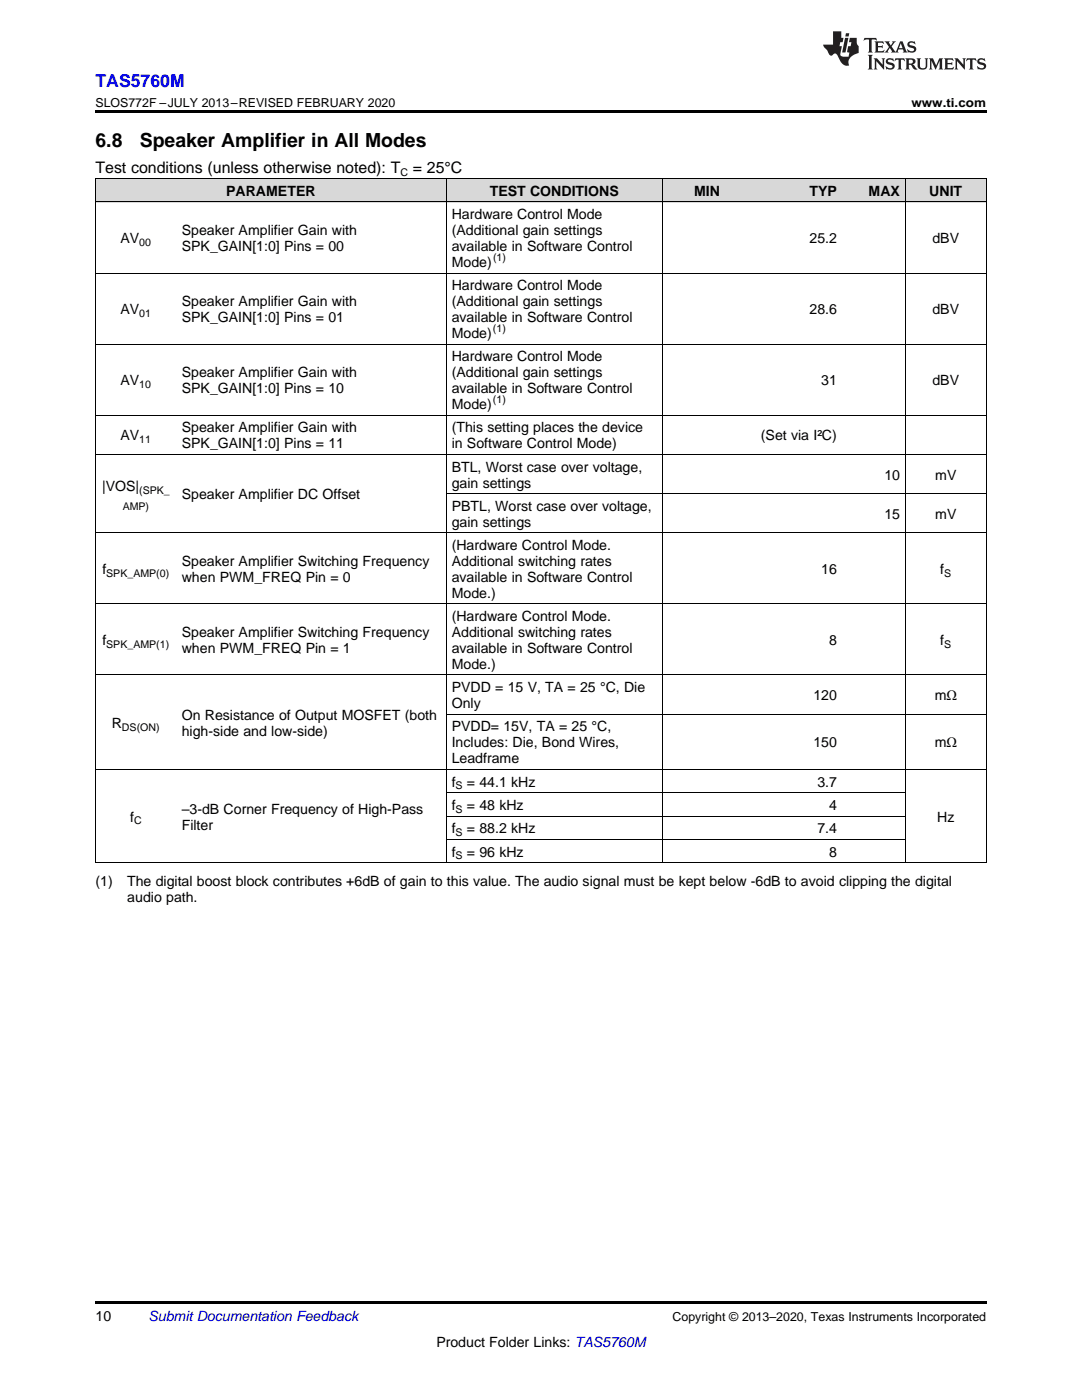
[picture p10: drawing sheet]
<svg xmlns="http://www.w3.org/2000/svg" width="216mm" height="279mm" viewBox="0 0 216 279" stroke-linecap="round" stroke-linejoin="round" font-family="sans-serif">
<defs><g id="words">
<g font-size="3.9">
<text x="19" y="29.3">6.8</text>
<text x="27.9" y="29.3">Speaker Amplifier in All Modes</text>
</g>
<text font-size="3.5" fill="#00f" x="19" y="17.3">TAS5760M</text>
<g font-size="3.2">
<text x="19" y="34.4">Test conditions (unless otherwise noted): T</text>
<text x="82.4" y="34.4">= 25°C</text>
</g>
<g font-size="2.8">
<text x="45.1" y="39.1">PARAMETER</text>
<text x="97.7" y="39.1">TEST CONDITIONS</text>
<text x="138.5" y="39.1">MIN</text>
<text x="161.5" y="39.1">TYP</text>
<text x="173.3" y="39.1">MAX</text>
<text x="185.4" y="39.1">UNIT</text>
<text x="36.3" y="46.9">Speaker Amplifier Gain with</text>
<text x="90.1" y="43.7">Hardware Control Mode</text>
<text x="90.1" y="46.9">(Additional gain settings</text>
<text x="24.1" y="48.5">AV</text>
<text x="36.3" y="50.1">SPK_GAIN[1:0] Pins = 00</text>
<text x="90.1" y="50.1">available in Software Control</text>
<text x="90.1" y="53.3">Mode)</text>
<text x="161.5" y="48.5">25.2</text>
<text x="186.1" y="48.5">dBV</text>
<text x="90.1" y="57.9">Hardware Control Mode</text>
<text x="24.1" y="62.7">AV</text>
<text x="36.3" y="61.1">Speaker Amplifier Gain with</text>
<text x="36.3" y="64.3">SPK_GAIN[1:0] Pins = 01</text>
<text x="90.1" y="61.1">(Additional gain settings</text>
<text x="90.1" y="64.3">available in Software Control</text>
<text x="161.5" y="62.7">28.6</text>
<text x="186.1" y="62.7">dBV</text>
<text x="90.1" y="67.5">Mode)</text>
<text x="24.1" y="76.9">AV</text>
<text x="36.3" y="75.3">Speaker Amplifier Gain with</text>
<text x="90.1" y="72.1">Hardware Control Mode</text>
<text x="90.1" y="75.3">(Additional gain settings</text>
<text x="163.9" y="76.9">31</text>
<text x="186.1" y="76.9">dBV</text>
<text x="36.3" y="78.5">SPK_GAIN[1:0] Pins = 10</text>
<text x="90.1" y="78.5">available in Software Control</text>
<text x="90.1" y="81.6">Mode)</text>
<text x="24.1" y="87.9">AV</text>
<text x="36.3" y="86.3">Speaker Amplifier Gain with</text>
<text x="36.3" y="89.5">SPK_GAIN[1:0] Pins = 11</text>
<text x="90.1" y="86.3">(This setting places the device</text>
<text x="90.1" y="89.5">in Software Control Mode)</text>
<text x="151.8" y="87.9">(Set via I²C)</text>
<text x="90.1" y="94.1">BTL, Worst case over voltage,</text>
<text x="176.5" y="95.7">10</text>
<text x="186.6" y="95.7">mV</text>
<text x="20.4" y="98">|VOS|</text>
<text x="36.3" y="99.6">Speaker Amplifier DC Offset</text>
<text x="90.1" y="97.3">gain settings</text>
<text x="90.1" y="102">PBTL, Worst case over voltage,</text>
<text x="90.1" y="105.1">gain settings</text>
<text x="176.5" y="103.5">15</text>
<text x="186.6" y="103.5">mV</text>
<text x="36.3" y="113">Speaker Amplifier Switching Frequency</text>
<text x="90.1" y="109.8">(Hardware Control Mode.</text>
<text x="90.1" y="113">Additional switching rates</text>
<text x="20.4" y="114.5">f</text>
<text x="36.3" y="116.1">when PWM_FREQ Pin = 0</text>
<text x="90.1" y="116.1">available in Software Control</text>
<text x="90.1" y="119.3">Mode.)</text>
<text x="163.9" y="114.5">16</text>
<text x="187.6" y="114.5">f</text>
<text x="90.1" y="124">(Hardware Control Mode.</text>
<text x="20.4" y="128.7">f</text>
<text x="36.3" y="127.1">Speaker Amplifier Switching Frequency</text>
<text x="36.3" y="130.3">when PWM_FREQ Pin = 1</text>
<text x="90.1" y="127.1">Additional switching rates</text>
<text x="90.1" y="130.3">available in Software Control</text>
<text x="165.5" y="128.7">8</text>
<text x="187.6" y="128.7">f</text>
<text x="90.1" y="133.5">Mode.)</text>
<text x="36.3" y="143.7">On Resistance of Output MOSFET (both</text>
<text x="90.1" y="138.1">PVDD = 15 V, TA = 25 °C, Die</text>
<text x="90.1" y="141.3">Only</text>
<text x="162.3" y="139.7">120</text>
<text x="186.5" y="139.7">mΩ</text>
<text x="22.3" y="145.2">R</text>
<text x="36.3" y="146.8">high-side and low-side)</text>
<text x="90.1" y="146">PVDD= 15V, TA = 25 °C,</text>
<text x="90.1" y="149.2">Includes: Die, Bond Wires,</text>
<text x="162.3" y="149.2">150</text>
<text x="186.5" y="149.2">mΩ</text>
<text x="90.1" y="152.3">Leadframe</text>
<text x="90.1" y="157">f</text>
<text x="90.1" y="161.6">f</text>
<text x="93.2" y="157">= 44.1 kHz</text>
<text x="93.2" y="161.6">= 48 kHz</text>
<text x="163.1" y="157">3.7</text>
<text x="165.5" y="161.6">4</text>
<text x="26" y="164">f</text>
<text x="36.3" y="162.4">–3-dB Corner Frequency of High-Pass</text>
<text x="36.3" y="165.6">Filter</text>
<text x="90.1" y="166.3">f</text>
<text x="93.2" y="166.3">= 88.2 kHz</text>
<text x="163.1" y="166.3">7.4</text>
<text x="187" y="164">Hz</text>
<text x="90.1" y="171">f</text>
<text x="93.2" y="171">= 96 kHz</text>
<text x="165.5" y="171">8</text>
<text x="19" y="176.8">(1)</text>
<text x="25.4" y="176.8">The digital boost block contributes +6dB of gain to this value. The audio signal must be kept below -6dB to avoid clipping the digital</text>
<text x="25.4" y="180">audio path.</text>
<text x="19" y="263.6">10</text>
<text x="87.1" y="268.9">Product Folder Links: TAS5760M</text>
</g>
<text font-size="2.8" fill="#0000c8" x="29.6" y="263.6">Submit Documentation Feedback</text>
<g font-size="2.5">
<text x="19" y="21.4">SLOS772F –JULY 2013–REVISED FEBRUARY 2020</text>
<text x="181.9" y="21.4">www.ti.com</text>
<text x="134.2" y="263.6">Copyright © 2013–2020, Texas Instruments Incorporated</text>
</g>
<g font-size="2.1">
<text x="79.9" y="35.1">C</text>
<text x="27.8" y="49.1">00</text>
<text x="98.4" y="52.1">(1)</text>
<text x="27.8" y="63.3">01</text>
<text x="98.4" y="66.3">(1)</text>
<text x="27.8" y="77.4">10</text>
<text x="98.4" y="80.5">(1)</text>
<text x="27.8" y="88.4">11</text>
<text x="24.5" y="101.8">AMP)</text>
<text x="27.8" y="98.6">(SPK_</text>
<text x="21.2" y="115.1">SPK_AMP(0)</text>
<text x="188.4" y="115.1">S</text>
<text x="21.2" y="129.3">SPK_AMP(1)</text>
<text x="188.4" y="129.3">S</text>
<text x="24.3" y="145.8">DS(ON)</text>
<text x="90.9" y="157.6">S</text>
<text x="26.7" y="164.5">C</text>
<text x="90.9" y="162.2">S</text>
<text x="90.9" y="166.9">S</text>
<text x="90.9" y="171.5">S</text>
</g>
</g></defs>
<g fill="#d8d8d8">
<path d="M19 35.7h16.2v4.7h-16.2z"/>
<path d="M35.2 35.7h53.9v4.7h-53.9z"/>
<path d="M89.1 35.7h43.1v4.7h-43.1z"/>
<path d="M132.2 35.7h12.5v4.7h-12.5z"/>
<path d="M144.7 35.7h23.4v4.7h-23.4z"/>
<path d="M168.1 35.7h12.6v4.7h-12.6z"/>
<path d="M180.7 35.7h16.1v4.7h-16.1z"/>
</g>
<path d="M19 22h177.8v.5h-177.8zM19 172.2h.2zM89 172.2h.1zM132.1 172.2h.1zM180.6 172.2h.1zM196.7 172.2h.1zM19 259.7h177.8v.5h-177.8z" fill="#000"/>
<g fill="none" stroke="#000" stroke-width=".2">
<path d="M19 35.6h177.8M19.1 35.7v136.5M89 35.7v136.5M132.1 35.7v136.5M180.6 35.7v136.5M196.8 35.7v136.5M19 54.5h177.8M19 40.3h177.8M19 68.7h177.8M19 90.7h177.8M19 82.8h177.8M89.1 98.5h107.7"/>
<path d="M19 106.3h177.8M19 134.7h177.8M19 120.5h177.8M19 153.5h177.8M89.1 158.2h91.6M89.1 142.5h107.7M19 172.2h177.8M89.1 167.5h91.6M89.1 162.9h91.6"/>
</g>
<g fill="#231f20">
<path d="M172.5 7.6l-.1 .5 .4-.2h.6v.1v2.1l-.2 .4h.9l-.2-.4v-2.1l.1-.1h.5l.5 .2-.2-.5zM174.5 8.3l.2 .3v1.5l-.2 .4h1.8l.2-.6a1.04 1.04 0 0 1-1.3 .2v-.7h.6l.3 .2v-.6l-.3 .2h-.6v-.6l.8-.1 .4 .3-.2-.5zM176.5 8.3l.9 1.1-.9 1.1h.8l-.2-.2 .4-.7 .5 .7-.2 .2h1.5l-.2-.2 .2-.4h.9l.1 .4-.2 .2h1l-.3-.3-.7-1.9h-.5l-.9 2-.8-1 .9-1h-.8l.1 .3-.4 .5-.3-.6 .1-.2zM179.7 8.6l.4 1h-.7zM181.3 8.4a.63 .63 0 0 0-.2 .7 .63 .63 0 0 0 .6 .4l.6 .2 .1 .2a.75 .75 0 0 1-.7 .4 .75 .75 0 0 1-.6-.5l.1 .7 .1-.1a1.11 1.11 0 0 0 1.5-.6 1.13 1.13 0 0 0-1.2-.8l-.1-.4a1.04 1.04 0 0 1 1.2 .2l-.2-.5-.2 .1-.4-.2zM173.2 10.9l.2 .4v2.2l-.2 .4h1l-.3-.4v-2.2l.3-.4zM174.3 11.6l.3 .4v1.5l-.3 .4h.8l-.2-.4v-1.3l1.5 1.7v-1.9l.2-.4h-.7l.2 .4v.9l-1.1-1.3zM177 11.8a.62 .62 0 0 0-.2 .7 .62 .62 0 0 0 .6 .4l.6 .1 .1 .3a.76 .76 0 0 1-.7 .3 .76 .76 0 0 1-.7-.4l.2 .7 .1-.1a1.11 1.11 0 0 0 1.5-.6 1.13 1.13 0 0 0-1.2-.8l-.1-.4a1.04 1.04 0 0 1 1.2 .2l-.2-.6-.2 .1-.5-.1zM178.7 11.6l-.2 .6a.61 .61 0 0 1 .8-.3v1.6l-.2 .4h.9l-.2-.4v-1.6a.63 .63 0 0 1 .7 .3l-.1-.6zM180.6 11.6l.3 .4v1.5l-.3 .4h1l-.2-.2-.1-.8 .6 .2a.76 .76 0 0 0 1.2 .7l-1-1a.58 .58 0 0 0 .6-.5 .58 .58 0 0 0-.5-.6zM181.4 11.9h.1a.45 .45 0 0 1 .5 .1 .45 .45 0 0 1 .1 .5l-.8 .2zM182.9 11.6l.2 .2a2.17 2.17 0 0 0 .3 1.9 .99 .99 0 0 0 1.6-.6v-1.1l.2-.4h-.7l.2 .2a1.92 1.92 0 0 1-.2 1.8 .6 .6 0 0 1-.9-.5v-1.1l.2-.4zM185.4 11.6l.2 .4v1.5l-.2 .4h.7l-.2-.4v-1.4l.8 1.8 .8-1.8v1.4l-.2 .4h.9l-.2-.4v-1.5l.2-.4h-.8l-.6 1.5-.6-1.5zM188.4 11.6l.2 .4v1.5l-.2 .4h1.8l.1-.6a1.04 1.04 0 0 1-1.2 .1v-.6h.5l.4 .2v-.6l-.4 .2h-.5v-.7h.8l.3 .3-.1-.6zM190.5 11.6l.2 .4v1.5l-.2 .4h.7l-.2-.4v-1.3l1.5 1.7v-1.9l.2-.4h-.7l.2 .4v.9l-1.1-1.3zM192.9 11.6l-.1 .6a.61 .61 0 0 1 .7-.3l.1 1.6-.3 .4h1l-.3-.4 .1-1.6a.63 .63 0 0 1 .7 .3l-.1-.6zM195.2 11.8a.62 .62 0 0 0-.2 .7 .62 .62 0 0 0 .6 .4l.6 .1 .1 .3a.76 .76 0 0 1-.7 .3 .76 .76 0 0 1-.6-.4l.1 .7 .1-.1a1.11 1.11 0 0 0 1.6-.6 1.13 1.13 0 0 0-1.3-.8l-.1-.4a1.04 1.04 0 0 1 1.2 .2l-.1-.6-.2 .1-.5-.1z"/>
<path d="M166.2 6.3v2.6h-1.9v.4l.8 .9a.91 .91 0 0 0 1 .8 .56 .56 0 0 1 .5-.3 .56 .56 0 0 1 .5 .3l.4 .8a1.53 1.53 0 0 0 1.9 1.2 1.54 1.54 0 0 1 1-2.1l.9-.3v-1.4a1.52 1.52 0 0 1-.4-1.6h-1.3l-.2 .8h.5l-.2 .8h-.5l-.1 1v.2l.4 .1-.2 .8a1.93 1.93 0 0 1-1.6-.3l.3-1.8h-.5l.2-.8h.4l.2-.8h-.4v-1.3zM168.6 7.6l-.6 2.9h.7l.6-2.9zM168.8 6.6l-.1 .7h.6l.2-.7z"/>
</g>
<use href="#words"/>
</svg>
